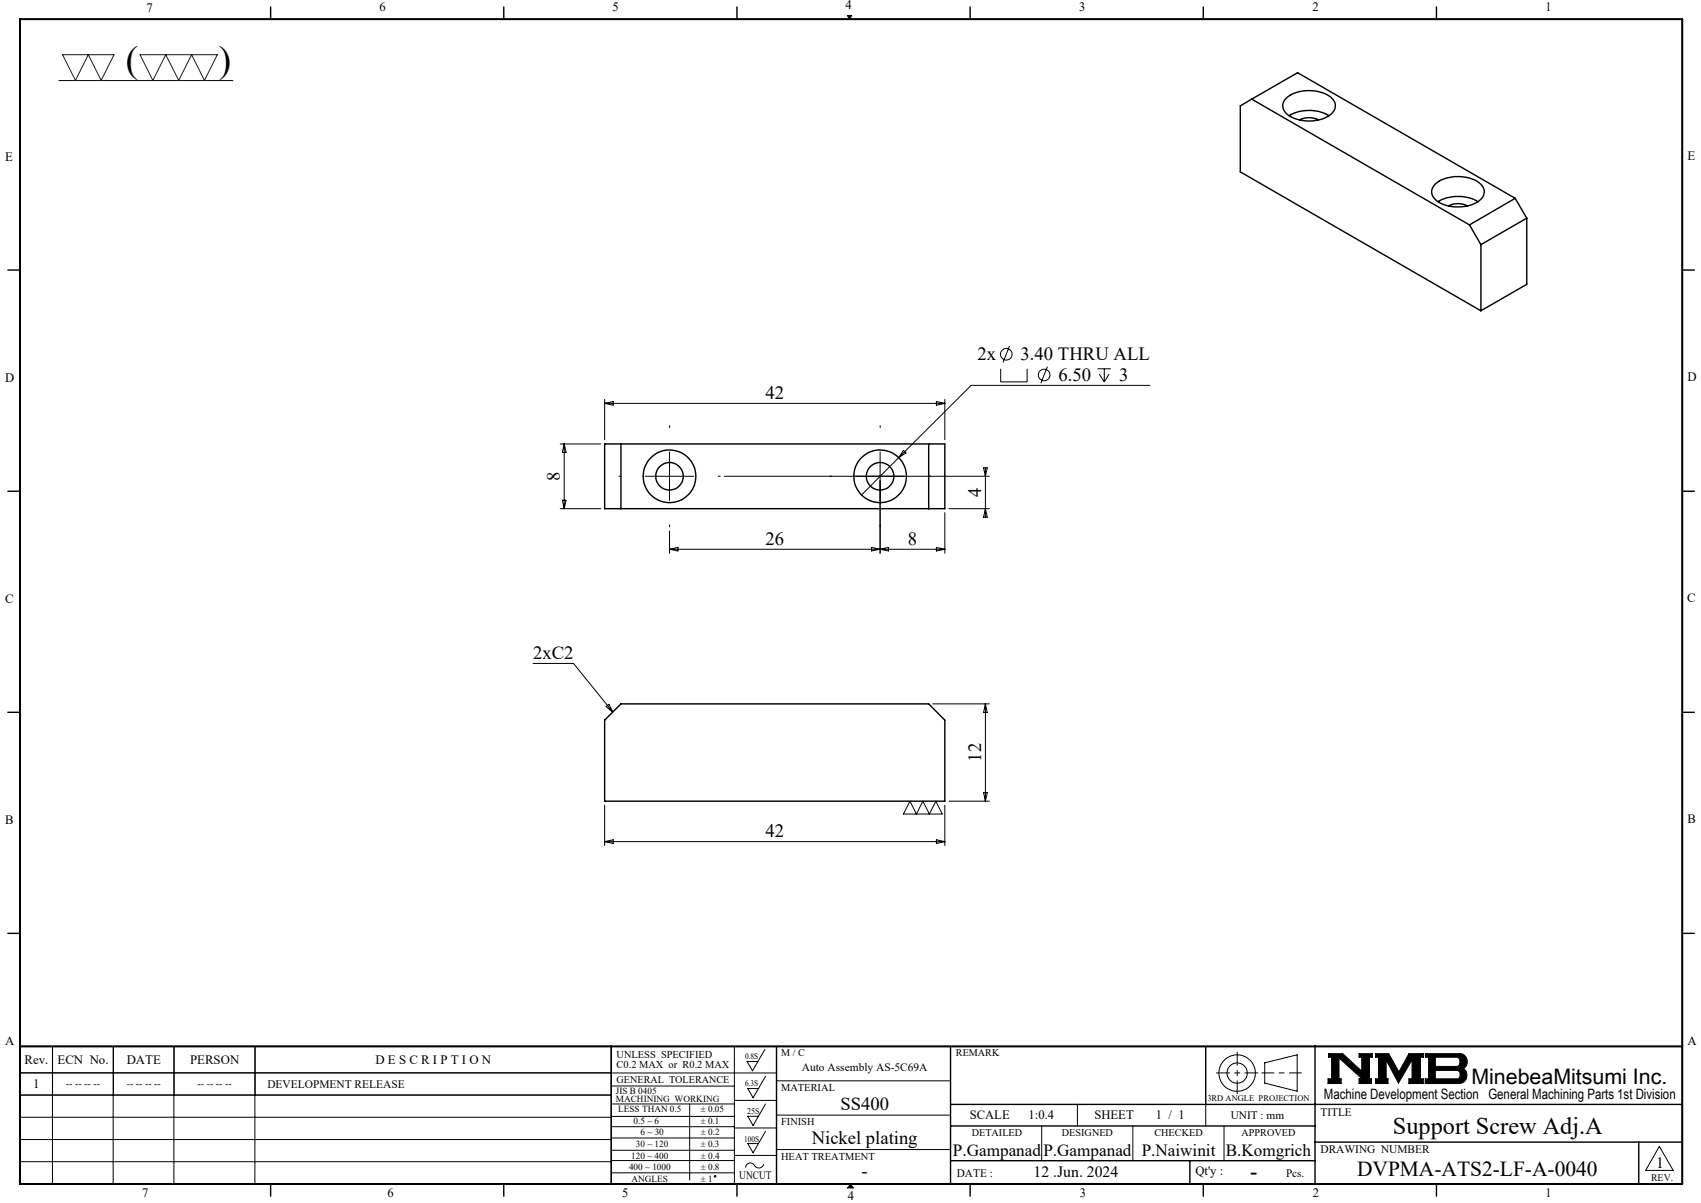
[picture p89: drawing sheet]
<svg xmlns="http://www.w3.org/2000/svg" width="420mm" height="297mm" viewBox="0 0 420 297" stroke-linecap="round" stroke-linejoin="round" font-family="sans-serif">
<defs><g id="words">
<g font-size="9.2">
<text x="31.1" y="17.7">(</text>
<text x="54" y="17.8">)</text>
</g>
<text font-size="6" x="343.9" y="280">Support Screw Adj.A</text>
<g font-size="5.3">
<text x="363.3" y="267.7">MinebeaMitsumi Inc.</text>
<text x="335.1" y="290.4">DVPMA-ATS2-LF-A-0040</text>
</g>
<text font-size="4.9" x="308.8" y="290.9">-</text>
<g font-size="4.6">
<text x="241.4" y="88.9">2x</text>
<text x="252" y="88.9">3.40 THRU ALL</text>
<text x="261.3" y="94">6.50</text>
<text x="276.3" y="94">3</text>
<text x="189" y="98.5">42</text>
<text x="138.2" y="118.7" transform="rotate(-90 138.2 118.7)">8</text>
<text x="242.2" y="122.7" transform="rotate(-90 242.2 122.7)">4</text>
<text x="189" y="134.5">26</text>
<text x="224.2" y="134.5">8</text>
<text x="131.6" y="162.7">2xC2</text>
<text x="242.2" y="188.1" transform="rotate(-90 242.2 188.1)">12</text>
<text x="189" y="206.7">42</text>
<text x="207.5" y="274.1">SS400</text>
<text x="200.4" y="282.4">Nickel plating</text>
<text x="212.8" y="290.6">-</text>
</g>
<g font-size="4.2">
<text x="235.3" y="285.5">P.Gampanad</text>
<text x="257.6" y="285.5">P.Gampanad</text>
<text x="281.9" y="285.5">P.Naiwinit</text>
<text x="302.7" y="285.5">B.Komgrich</text>
</g>
<g font-size="3.9">
<text x="255.2" y="290.6">12 .Jun. 2024</text>
<text x="408.9" y="288.2">1</text>
</g>
<text font-size="3.5" x="326.9" y="271.4">Machine Development Section General Machining Parts 1st Division</text>
<g font-size="3.2">
<text x="36.1" y="2.9">7</text>
<text x="93.7" y="2.8">6</text>
<text x="151.3" y="2.8">5</text>
<text x="208.8" y="2.2">4</text>
<text x="266.5" y="2.8">3</text>
<text x="324.1" y="2.8">2</text>
<text x="381.6" y="2.8">1</text>
<text x="1.3" y="39.8">E</text>
<text x="416.6" y="39.5">E</text>
<text x="1.3" y="94.3">D</text>
<text x="416.6" y="94.1">D</text>
<text x="1.3" y="148.9">C</text>
<text x="416.6" y="148.7">C</text>
<text x="1.3" y="203.6">B</text>
<text x="416.6" y="203.3">B</text>
<text x="416.6" y="258">A</text>
<text x="1.3" y="258.1">A</text>
<text x="6.1" y="262.7">Rev.</text>
<text x="14.2" y="262.7">ECN No.</text>
<text x="31.3" y="262.7">DATE</text>
<text x="46.9" y="262.7">PERSON</text>
<text x="92.7" y="262.7">D E S C R I P T I O N</text>
<text x="8.2" y="268.7">1</text>
<text x="239.4" y="276.2">SCALE</text>
<text x="254" y="276.2">1:0.4</text>
<text x="270.2" y="276.2">SHEET</text>
<text x="285.4" y="276.2">1 / 1</text>
<text x="295.2" y="290.1">Qt'y :</text>
<text x="35.1" y="295.5">7</text>
<text x="95.7" y="295.6">6</text>
<text x="153.6" y="295.6">5</text>
<text x="209.3" y="296.3">4</text>
<text x="266.6" y="295.6">3</text>
<text x="324.2" y="295.6">2</text>
<text x="381.6" y="295.6">1</text>
</g>
<g font-size="2.8">
<text x="66" y="268.6">DEVELOPMENT RELEASE</text>
<text x="198" y="264.5">Auto Assembly AS-5C69A</text>
<text x="326" y="275.4">TITLE</text>
<text x="303.9" y="276.2">UNIT : mm</text>
<text x="326" y="284.7">DRAWING NUMBER</text>
<text x="182.5" y="291.2">UNCUT</text>
<text x="236.3" y="290.7">DATE :</text>
<text x="317.6" y="290.6">Pcs.</text>
</g>
<g font-size="2.6">
<text x="152.2" y="261.3">UNLESS SPECIFIED</text>
<text x="152.2" y="263.7">C0.2 MAX or R0.2 MAX</text>
<text x="192.9" y="269.4">MATERIAL</text>
<text x="192.9" y="277.7">FINISH</text>
<text x="192.9" y="286.3">HEAT TREATMENT</text>
</g>
<g font-size="2.5">
<text x="192.9" y="260.7">M / C</text>
<text x="236" y="260.7">REMARK</text>
<text x="16.3" y="268.5">-- -- -- --</text>
<text x="31.3" y="268.5">-- -- -- --</text>
<text x="48.8" y="268.5">-- -- -- --</text>
<text x="152.3" y="267.3">GENERAL TOLERANCE</text>
<text x="239.9" y="280.5">DETAILED</text>
<text x="262.2" y="280.5">DESIGNED</text>
<text x="285.1" y="280.5">CHECKED</text>
<text x="306.6" y="280.5">APPROVED</text>
<text x="407.7" y="291.5">REV.</text>
</g>
<g font-size="2.3">
<text x="152.1" y="270">JIS B 0405</text>
<text x="152.1" y="272.1">MACHINING WORKING</text>
<text x="152.7" y="274.6">LESS THAN 0.5</text>
<text x="173" y="274.6">± 0.05</text>
<text x="156.4" y="277.4">0.5 ~ 6</text>
<text x="158.1" y="280.3">6 ~ 30</text>
<text x="173" y="277.4">± 0.1</text>
<text x="173" y="280.3">± 0.2</text>
<text x="155.9" y="286">120 ~ 400</text>
<text x="157" y="283.2">30 ~ 120</text>
<text x="173" y="283.2">± 0.3</text>
<text x="173" y="286">± 0.4</text>
<text x="155.3" y="288.9">400 ~ 1000</text>
<text x="155.9" y="291.7">ANGLES</text>
<text x="173" y="288.9">± 0.8</text>
<text x="173" y="291.7">± 1</text>
</g>
<g font-size="2.1">
<text x="184" y="261.5">0.8S</text>
<text x="184" y="268.1">6.3S</text>
<text x="184.5" y="275">25S</text>
<text x="298.1" y="271.8">3RD ANGLE PROJECTION</text>
<text x="183.7" y="281.9">100S</text>
</g>
</g></defs>
<g fill="none" stroke="#000" stroke-width=".25">
<path d="M14.5 19.9h43M209.2 3.8h1.1l-.6 .9zM149.3 98.6v10M149.3 99.6h84M149.3 99.6l2.1-.5v.9zM231.2 99.1l2.1 .5-2.1 .4zM233.3 98.6v10M247.1 91v3.3h6.5v-3.3M249.3 85.4l-1.6 4.1M258.6 90.5l-1.6 4.1M271 91h3.3M271.4 92.4l1.3 1.9"/>
<path d="M272.7 91v3.3M273.9 92.4l-1.2 1.9M283.9 95.1h-44.1l-27.1 27.1M138.3 109.6h10M139.3 109.6v16M139.3 109.6l.5 2.1h-.9zM159.3 117.6h12M165.3 111.6v12M178.8 117.6h65.5M217.3 111.6v25M223.1 111.2l.6 .6-1.8 1.2zM242.9 115.5h.9l-.5 2.1z"/>
<path d="M243.3 115.5v12.2M138.3 125.6h10M138.9 123.5h.9l-.5 2.1zM165.3 131.1v5.5M165.3 135.6h68M165.3 135.6l2.1-.5v.9zM215.2 135.1l2.1 .5-2.1 .4zM217.3 135.6l2.1-.5v.9zM231.2 135.1l2.1 .5-2.1 .4zM233.3 126.6v10M234.3 125.6h10M243.3 125.6l.5 2.1h-.9z"/>
<path d="M131.6 163.8h10l9.7 12M149.6 174.4l.8-.5 .9 1.9zM230.3 173.8h14M243.3 173.8v24M243.3 173.8l.5 2.1h-.9zM149.3 198.8v10M224.7 197.8l1.6 3.2 1.6-3.2 1.6 3.2 1.6-3.2 1.6 3.2h-9.6zM233.3 198.8v10M234.3 197.8h10M242.9 195.7h.9l-.5 2.1zM149.3 207.8l2.1-.5v.9zM149.3 207.8h84"/>
<path d="M231.2 207.3l2.1 .5-2.1 .4zM13 258.3l-.1 34M27.9 258.3v34M28 258.3v12M42.9 258.3v34M43 258.3v12M62.9 258.3v34M63 258.3v12M181.3 258.3v34M188.9 259l-3.1 5.4-1.3-2.3h2.6M4.9 264.9h186.8M4.9 270.4h146"/>
<path d="M4.9 275.8h146M150.9 278.2h30.4M150.9 275.6h30.4M150.9 272.6h30.4M150.9 268.1h30.4M151 270.3h-146v-12h146l-.1 34M170.3 272.6v18.7M181.3 271.7h10.4M181.3 278.5h10.4M189 272.6l-3.1 5.3-1.3-2.3h2.7M189 279.3l-3.1 5.3-1.3-2.3h2.7M189 265.7l-3.1 5.3-1.3-2.3h2.7"/>
<path d="M191.7 266.8h43M191.7 275.3h43M257.2 278v8.6M266 272.7v5.3M279.7 278v8.6M297.7 272.7v5.3M302.2 278v8.6M312.3 262.4l8-2v9l-8-2zM328 260.1h3.5l4.7 4.3v-3.4h-.6v-.9h3.2v.9h-.7v5.3h.5v1.2h-3v-1.2h.7l-5.7-5.1v5.1h.6v1.2h-3.3v-1.2h.9v-5.3h-.8zM339.7 260.1h3.2l2.5 4.6 2.5-4.6h3.5v.9h-.7v5.3h.7v1.2h-3.5v-1.2h.8v-4.6l-3.4 5.7-3-5.7v4.6h.4v1.2h-3v-1.2h.7v-5.3h-.7zM351.9 260.1h8.4a1.97 1.97 0 0 1 1.9 1.5 1.97 1.97 0 0 1-.9 2.2 2.03 2.03 0 0 1 .8 2.2 2.03 2.03 0 0 1-1.8 1.5h-8.4v-1.2h.8v-5.3h-.8zM354.4 261h5.4l.6 .5 .1 1a.84 .84 0 0 1-.8 .8h-5.3z"/>
<path d="M354.4 264.3h5.4l.6 .4 .1 1a.79 .79 0 0 1-.8 .6h-5.3zM4.9 281.3h146M4.9 286.8h146M150.9 280.9h30.4M150.9 286.5h30.4M150.9 284h30.4M150.9 289.6h30.4M181.3 285.3h10.4M188.6 287.4a1.29 1.29 0 0 1-1.2 1 1.29 1.29 0 0 1-1.3-.9 1.14 1.14 0 0 0-1.3-.3 1.14 1.14 0 0 0-.7 1.1M191.7 283.8h43M210 292.3l.7 1M409.7 283l3.4 6h-6.8z"/>
<circle cx="248.5" cy="87.5" r="1.42"/>
<circle cx="257.8" cy="92.6" r="1.42"/>
<circle cx="305.5" cy="264.9" r="2.51"/>
<circle cx="305.5" cy="264.9" r="4.5"/>
<circle cx="176.6" cy="290.4" r=".2"/>
</g>
<path d="M311.6 264.9h9.7" fill="none" stroke="#000" stroke-width=".25" stroke-dasharray="15.2 1.3 1.3 1.3" stroke-dashoffset="12.3"/>
<path d="M305.5 259.8v10.2M300.4 264.9h10.2" fill="none" stroke="#000" stroke-width=".25" stroke-dasharray="15.2 1.3 1.3 1.3" stroke-dashoffset="12"/>
<g fill="none" stroke="#000" stroke-width=".35">
<path d="M66.8 1.7v3M124.4 1.7v3M182 1.7v3M239.5 1.7v3M297.1 1.7v3M354.7 1.7v3M309.1 24.5l-2.9 1.6v16.3l59.5 34.3M309.1 24.5l53.7 31M309.1 24.5l11.3-6.5 53.7 31M317.8 24a9.5 9.5 0 0 1 11.1 .3 2.62 2.62 0 0 1-.9 4.3 9.5 9.5 0 0 1-10.6-.8 2.5 2.5 0 0 1 .4-3.8zM318.3 28.6a9.9 9.9 0 0 1 9.9 0M320.9 29.6a5.2 5.2 0 0 1 4.7 0"/>
<path d="M354.3 45.6a9.4 9.4 0 0 1 11.3-.1 2.65 2.65 0 0 1-.8 4.4 9.8 9.8 0 0 1-10.3-.5 2.47 2.47 0 0 1-.2-3.8zM355.1 49.8a9.9 9.9 0 0 1 9.8 0M357.6 50.8a5.3 5.3 0 0 1 4.8 0M362.8 55.5l2.9 4.9M374.1 49l-11.3 6.5M374.1 49l2.9 4.9M377 53.9l-11.3 6.5M377 53.9v16.3l-11.3 6.5M1.9 66.7h3M365.7 60.4v16.3M415.4 66.7h3M149.3 109.6h84v16h-84z"/>
<path d="M153.3 109.6v16M229.3 109.6v16M1.9 121.3h3M415.4 121.3h3M1.9 175.9h3M149.3 177.8l4-4h76l4 4v20h-84zM415.4 175.9h3M1.9 230.4h3M415.4 230.4h3M150.9 258.3v34M191.7 258.3v34M234.7 258.3v34"/>
<path d="M297.7 258.3v14.4M324.7 258.3v34M234.7 272.7h180.7M234.7 278h90M66.8 292.3v3M124.4 292.3v3M182 292.3v3M234.7 286.6h90M239.5 292.3v3M293.8 286.6v5.7M297.1 292.3v3M324.7 282h90.7"/>
<path d="M354.7 292.3v3M404.6 282v10.3"/>
<circle cx="165.3" cy="117.6" r="6.5"/>
<circle cx="165.3" cy="117.6" r="3.4"/>
<circle cx="217.3" cy="117.6" r="6.5"/>
<circle cx="217.3" cy="117.6" r="3.4"/>
</g>
<path d="M4.9 4.7h410.5v287.6h-410.5zM4.9 258.3h410.5" fill="none" stroke="#000" stroke-width=".5"/>
<path d="M210 292.3l-.7 1h1.4" fill="none" stroke="#00f" stroke-width=".25"/>
<g fill="#000">
<path d="M210 292.3l.7 1h-1.4z"/>
<path d="M209.2 3.8l.5 .9 .6-.9zM328 260.1v.9h.8v5.3h-.9v1.2h3.3v-1.2h-.6v-5.1l5.7 5.1h-.7v1.2h3v-1.2h-.5v-5.3h.7v-.9h-3.2v.9h.6v3.4l-4.7-4.3zM351.9 260.1v.9h.8v5.3h-.8v1.2h8.6l.7-.2 .6-.5 .4-.8v-.8l-.3-.8-.6-.6 .8-.8 .2-1.3-.5-.9-.5-.5-.6-.2zM354.4 264.3h5.4l.6 .4 .1 1-.6 .6h-5.5zM354.4 261l5.5 .1 .5 .5v1.1l-.3 .5-.3 .1h-5.4zM339.7 260.1v.9h.7v5.3h-.7v1.2h3v-1.2h-.4v-4.6l3 5.7 3.4-5.7v4.6h-.8v1.2h3.5v-1.2h-.7v-5.3h.7v-.9h-3.5l-2.5 4.6-2.5-4.6z" fill-rule="evenodd"/>
</g>
<path d="M153.3 117.6h-.5M165.3 105.6v-.5M177.3 117.6h.5M205.3 117.6h-.5M217.3 105.6v-.5M229.3 117.6h.5M165.3 129.6v.5M217.3 129.6v.5" fill="none" stroke="#000" stroke-width=".25" stroke-dasharray="15.2 1.3 1.3 1.3"/>
<path d="M15.5 13.5h12.7l-3.2 6.4-3.2-6.4-3.2 6.4zM34.6 13.5h19.1l-3.2 6.4-3.2-6.4-3.2 6.4-3.2-6.4-3.2 6.4z" fill="none" stroke="#191924" stroke-width=".25"/>
<use href="#words"/>
</svg>
